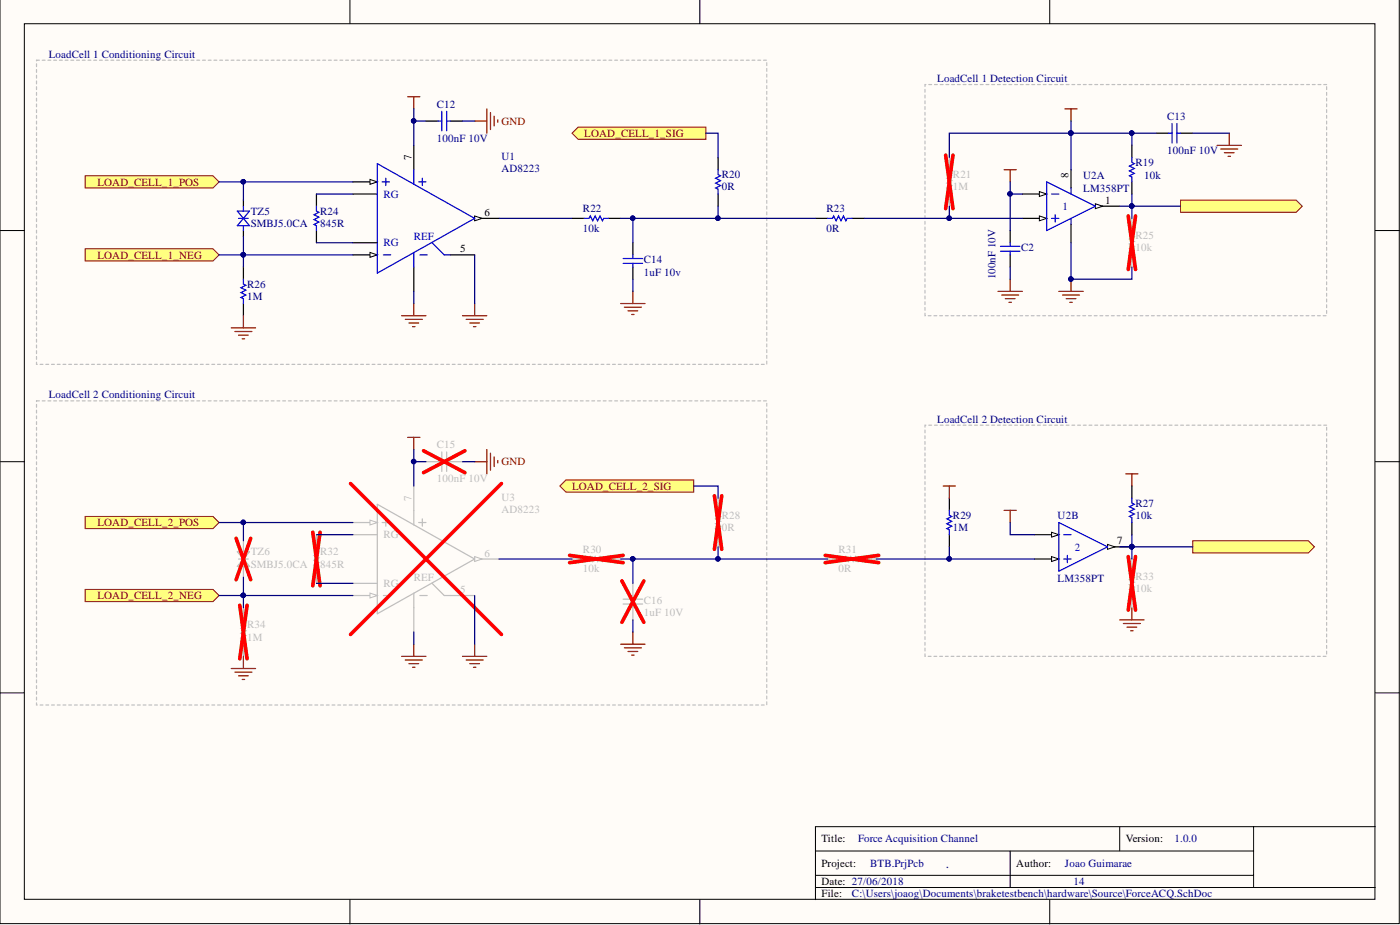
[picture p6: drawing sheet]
<svg xmlns="http://www.w3.org/2000/svg" width="292mm" height="193mm" viewBox="0 0 292 193" stroke-linecap="round" stroke-linejoin="round" font-family="sans-serif">
<defs><g id="words">
<text font-size="2.8" fill="#000080" x="197.3" y="181">.</text>
<g font-size="2.3" fill="#000080">
<text x="10.2" y="12.1">LoadCell 1 Conditioning Circuit</text>
<text x="195.5" y="17.1">LoadCell 1 Detection Circuit</text>
<text x="91.2" y="22.5">C12</text>
<text x="91.2" y="29.6">100nF 10V</text>
<text x="243.5" y="25">C13</text>
<text x="104.6" y="33.4">U1</text>
<text x="104.6" y="35.9">AD8223</text>
<text x="236.9" y="34.6">R19</text>
<text x="243.5" y="32.1">100nF 10V</text>
<text x="150.6" y="37.2">R20</text>
<text x="150.6" y="39.7">0R</text>
<text x="226" y="37.4">U2A</text>
<text x="226" y="40">LM358PT</text>
<text x="238.7" y="37.4">10k</text>
<text x="52.3" y="44.8">TZ5</text>
<text x="52.3" y="47.3">SMBJ5.0CA</text>
<text x="66.8" y="44.8">R24</text>
<text x="66.8" y="47.3">845R</text>
<text x="121.6" y="44.3">R22</text>
<text x="172.4" y="44.3">R23</text>
<text x="121.6" y="48.4">10k</text>
<text x="172.4" y="48.4">0R</text>
<text x="213.1" y="52.4">C2</text>
<text x="134.3" y="54.9">C14</text>
<text x="134.3" y="57.5">1uF 10v</text>
<text x="207.7" y="58.2" transform="rotate(-90 207.7 58.2)">100nF 10V</text>
<text x="51.5" y="60">R26</text>
<text x="51.5" y="62.6">1M</text>
<text x="10.2" y="83.1">LoadCell 2 Conditioning Circuit</text>
<text x="195.5" y="88.2">LoadCell 2 Detection Circuit</text>
<text x="236.9" y="105.7">R27</text>
<text x="198.8" y="108.2">R29</text>
<text x="198.8" y="110.8">1M</text>
<text x="220.7" y="108.2">U2B</text>
<text x="236.9" y="108.2">10k</text>
<text x="220.7" y="121.4">LM358PT</text>
<text x="179" y="175.8">Force Acquisition Channel</text>
<text x="245" y="175.8">1.0.0</text>
<text x="181.6" y="180.8">BTB.PrjPcb</text>
<text x="222.2" y="180.8">Joao Guimarae</text>
<text x="224" y="184.6">14</text>
<text x="177.8" y="187.2">C:\Users\joaog\Documents\braketestbench\hardware\Source\ForceACQ.SchDoc</text>
</g>
<g font-size="2.3" fill="#800000">
<text x="104.6" y="26">GND</text>
<text x="121.9" y="28.6">LOAD_CELL_1_SIG</text>
<text x="20.3" y="38.7">LOAD_CELL_1_POS</text>
<text x="20.3" y="53.9">LOAD_CELL_1_NEG</text>
<text x="104.6" y="97.1">GND</text>
<text x="119.3" y="102.2">LOAD_CELL_2_SIG</text>
<text x="20.3" y="109.8">LOAD_CELL_2_POS</text>
<text x="20.3" y="125">LOAD_CELL_2_NEG</text>
</g>
<g font-size="2.3">
<text x="85.8" y="33.4" transform="rotate(-90 85.8 33.4)">7</text>
<text x="223" y="37.2" transform="rotate(-90 223 37.2)">8</text>
<text x="101.1" y="45.1">6</text>
<text x="230.6" y="42.5">1</text>
<text x="96" y="52.7">5</text>
<text x="233.1" y="113.6">7</text>
<text x="171.4" y="175.8">Title:</text>
<text x="234.9" y="175.8">Version:</text>
<text x="171.4" y="180.8">Project:</text>
<text x="171.4" y="184.6">Date: 27/06/2018</text>
<text x="212" y="180.8">Author:</text>
<text x="171.4" y="187.2">File:</text>
</g>
<g font-size="2.3" fill="#00f">
<text x="80" y="41.2">RG</text>
<text x="221.7" y="43.8">1</text>
<text x="80" y="51.4">RG</text>
<text x="86.3" y="50.1">REF</text>
<text x="224.2" y="114.8">2</text>
</g>
<g font-size="2.3" fill="#bfbebc">
<text x="198.8" y="37.2">R21</text>
<text x="198.8" y="39.7">1M</text>
<text x="236.9" y="49.9">R25</text>
<text x="236.9" y="52.4">10k</text>
<text x="91.2" y="93.5">C15</text>
<text x="91.2" y="100.6">100nF 10V</text>
<text x="85.8" y="104.4" transform="rotate(-90 85.8 104.4)">7</text>
<text x="104.6" y="104.4">U3</text>
<text x="104.6" y="107">AD8223</text>
<text x="80" y="112.3">RG</text>
<text x="150.6" y="108.2">R28</text>
<text x="150.6" y="110.8">0R</text>
<text x="52.3" y="115.9">TZ6</text>
<text x="52.3" y="118.4">SMBJ5.0CA</text>
<text x="66.8" y="115.9">R32</text>
<text x="66.8" y="118.4">845R</text>
<text x="101.1" y="116.1">6</text>
<text x="121.6" y="115.4">R30</text>
<text x="121.6" y="119.4">10k</text>
<text x="175" y="115.4">R31</text>
<text x="175" y="119.4">0R</text>
<text x="80" y="122.5">RG</text>
<text x="86.3" y="121.2">REF</text>
<text x="96" y="123.7">5</text>
<text x="236.9" y="120.9">R33</text>
<text x="236.9" y="123.5">10k</text>
<text x="51.5" y="131.1">R34</text>
<text x="134.3" y="126">C16</text>
<text x="134.3" y="128.6">1uF 10V</text>
<text x="51.5" y="133.6">1M</text>
</g>
</g></defs>
<g fill="#fffcf8" stroke="#000" stroke-width=".21">
<path d="M0 -.1h291.9v192.8h-291.9z"/>
<path d="M5.1 5h281.8v182.6h-281.8z"/>
</g>
<g fill="none" stroke="#000" stroke-width=".21">
<path d="M73 0v5M146 0v5M219 0v5M0 48.1h5.1M286.9 48.1h5.1M0 96.3h5.1M286.9 96.3h5.1M0 144.5h5.1M286.9 144.5h5.1M170.1 177.5h91.5M210.8 177.5v7.6M233.6 172.5v5"/>
<path d="M261.6 172.5h-91.5v15.2M286.9 172.5h-25.3v12.6M73 187.7v5.1M146 187.7v5.1M170.1 185.1h116.8M170.1 182.6h91.5M219 187.7v5.1"/>
</g>
<g fill="#ffff80" stroke="#800000" stroke-width=".21">
<path d="M17.8 36.7h26.6l1.3 1.2-1.3 1.3h-26.6z" fill-rule="evenodd"/>
<path d="M17.8 51.9h26.6l1.3 1.3-1.3 1.2h-26.6z" fill-rule="evenodd"/>
</g>
<path d="M7.6 12.6h152.4v63.4h-152.4v-63.4" fill="none" stroke="#c0c0c0" stroke-width=".25" stroke-dasharray=".6 .6"/>
<path d="M119.3 27.8l1.3-1.3h26.7v2.6h-26.7z" fill-rule="evenodd" fill="#ffff80" stroke="#800000" stroke-width=".21"/>
<g fill="none" stroke="#800000" stroke-width=".25">
<path d="M85.1 20.2h2.5M86.3 20.2v2.5M99 25.3h2.6M101.6 22.7v5.1M102.3 23.5v3.5M103.1 24.2v2.1M103.9 25v.5M83.8 65.9h5.1M84.6 66.6h3.5M85.3 67.4h2.1M86.1 68.1h.5M86.3 63.3v2.6"/>
<path d="M129.5 63.3h5.1M130.3 64.1h3.5M131 64.8h2.1M131.8 65.6h.5M132 60.8v2.5"/>
</g>
<g fill="#ffff80" stroke="#800000" stroke-width=".21">
<path d="M17.8 107.7h26.6l1.3 1.3-1.3 1.3h-26.6z" fill-rule="evenodd"/>
<path d="M17.8 123h26.6l1.3 1.2-1.3 1.3h-26.6z" fill-rule="evenodd"/>
</g>
<path d="M7.6 83.6h152.4v63.5h-152.4v-63.5" fill="none" stroke="#c0c0c0" stroke-width=".25" stroke-dasharray=".6 .6"/>
<g fill="none" stroke="#000" stroke-width=".25">
<path d="M73.6 37.9h5.1M88.9 25.3h2.5M94 25.3h2.5M149.8 32.9v2.5M50.8 41.8v1.2M50.8 48.1v1.3M66 40.5v2.5M66 48.1v2.5M119.3 45.6h2.6M127 45.6h2.5M132 50.6v2.6M132 55.7v2.5"/>
<path d="M149.8 40.5v2.5"/>
</g>
<g fill="none" stroke="#00f" stroke-width=".25">
<path d="M91.4 25.3h.8M92.2 23.2v4.1M93.2 23.2v4.1M93.2 25.3h.8M149.8 35.4v1l.5 .3-1 .5 1 .5-1 .5 1 .5-1 .5 .5 .3v1M49.5 44h2.6l-2.6 3.1h2.6zM49.8 45.6h2M50.8 43v1M50.8 47.1v1M66 43v1l.5 .3-1 .5 1 .5-1 .5 1 .5-1 .5 .5 .3v1M121.9 45.6h1l.3-.5 .5 1 .5-1 .5 1 .5-1 .5 1 .3-.5h1M130 53.9h4.1"/>
<path d="M130 54.9h4.1M132 53.2v.7M132 54.9v.8"/>
</g>
<path d="M77.2 37.4l1.5 .5-1.5 .6z" fill="#fffcf8"/>
<path d="M77.2 37.4l1.5 .5-1.5 .6z" fill="none" stroke="#000" stroke-width=".21"/>
<path d="M73.6 53.2h5.1" fill="none" stroke="#000" stroke-width=".25"/>
<path d="M77.2 52.7l1.5 .5-1.5 .5z" fill="#fffcf8"/>
<path d="M77.2 52.7l1.5 .5-1.5 .5z" fill="none" stroke="#000" stroke-width=".21"/>
<path d="M99 45.6h5.1" fill="none" stroke="#000" stroke-width=".25"/>
<path d="M99 45.1l1.6 .5-1.6 .5z" fill="#fffcf8"/>
<path d="M99 45.1l1.6 .5-1.6 .5z" fill="none" stroke="#000" stroke-width=".21"/>
<path d="M86.3 30.3v5.1M73.6 40.5h5.1M73.6 50.6h5.1M86.3 55.7v5.1M94 53.2h5" fill="none" stroke="#000" stroke-width=".25"/>
<path d="M78.7 34.1l20.3 11.5-20.3 11.4zM79.7 37.9h1.6M80.5 37.2v1.5M86.3 35.4v3.1M87.4 37.9h1.5M88.1 37.2v1.5M80 53.2h1.5M86.3 52.7v3M87.6 53.2h1.5M90.1 50.6l2.6 2.6h1.3" fill="none" stroke="#00f" stroke-width=".25"/>
<g fill="none" stroke="#800000" stroke-width=".25">
<path d="M85.1 91.2h2.5M86.3 91.2v2.6M99 96.3h2.6M101.6 93.8v5.1M102.3 94.5v3.6M103.1 95.3v2M103.9 96.1v.5M83.8 136.9h5.1M84.6 137.7h3.5M85.3 138.4h2.1M86.1 139.2h.5M86.3 134.4v2.5"/>
<path d="M129.5 134.4h5.1M130.3 135.1h3.5M131 135.9h2.1M131.8 136.7h.5M132 131.9v2.5"/>
</g>
<g fill="none" stroke="#bfbebc" stroke-width=".25">
<path d="M88.9 96.3h3.3M92.2 94.3v4M93.2 96.3h3.3M93.2 94.3v4M49.5 115.1h2.6l-2.6 3h2.6zM49.8 116.6h2M50.8 112.8v2.3M50.8 118.1v2.3M66 111.5v3.6l.5 .3-1 .5 1 .5-1 .5 1 .5-1 .5 .5 .2v3.6M73.6 109h5.1M119.3 116.6h3.6l.3-.5 .5 1 .5-1 .5 1 .5-1 .5 1 .3-.5h3.5M149.8 103.9v3.6l.5 .2-1 .5 1 .6-1 .5 1 .5-1 .5 .5 .2v3.6"/>
<path d="M130 125h4.1M130 126h4.1M132 121.7v3.3M132 126v3.3"/>
</g>
<path d="M88.4 94l8.6 4.6M97 94l-8.6 4.6M49.3 112.3l3 8.6M52.3 112.3l-3 8.6M65.3 111l1.5 11.2M66.8 111l-1.5 11.2M118.8 115.9l11.2 1.5M130 115.9l-11.2 1.5M149.1 103.4l1.5 11.2M150.6 103.4l-1.5 11.2M129.8 121.2l4.5 8.6M134.3 121.2l-4.5 8.6" fill="none" stroke="#f00" stroke-width=".76"/>
<path d="M77.2 108.5l1.5 .5-1.5 .5z" fill="#fffcf8"/>
<path d="M77.2 108.5l1.5 .5-1.5 .5z" fill="none" stroke="#bfbebc" stroke-width=".21"/>
<path d="M73.6 124.2h5.1" fill="none" stroke="#bfbebc" stroke-width=".25"/>
<path d="M77.2 123.7l1.5 .5-1.5 .5z" fill="#fffcf8"/>
<path d="M77.2 123.7l1.5 .5-1.5 .5z" fill="none" stroke="#bfbebc" stroke-width=".21"/>
<path d="M99 116.6h5.1" fill="none" stroke="#bfbebc" stroke-width=".25"/>
<path d="M99 116.1l1.6 .5-1.6 .5z" fill="#fffcf8"/>
<path d="M99 116.1l1.6 .5-1.6 .5z" fill="none" stroke="#bfbebc" stroke-width=".21"/>
<path d="M73.6 111.5h5.1M78.7 105.2l20.3 11.4-20.3 11.4zM79.7 109h1.6M80.5 108.2v1.6M86.3 101.4v8.1M87.4 109h1.5M88.1 108.2v1.6M73.6 121.7h5.1M80 124.2h1.5M86.3 123.7v8.2M87.6 124.2h1.5M90.1 121.7l2.6 2.5h6.3" fill="none" stroke="#bfbebc" stroke-width=".25"/>
<path d="M73.1 100.9l31.5 31.5M104.6 100.9l-31.5 31.5" fill="none" stroke="#f00" stroke-width=".76"/>
<path d="M209.5 35.4h2.5M210.8 35.4v2.5M222.2 22.7h2.5M223.5 22.7v2.6M223.5 58.2v2.6M220.9 60.8h5.1M221.7 61.5h3.5M222.4 62.3h2.1M223.2 63.1h.5" fill="none" stroke="#800000" stroke-width=".25"/>
<circle cx="223.4" cy="58.2" r=".47" fill="#000080" stroke="#000080" stroke-width=".21"/>
<path d="M246.3 41.8h24.1l1.3 1.2-1.3 1.3h-24.1z" fill-rule="evenodd" fill="#ffff80" stroke="#800000" stroke-width=".21"/>
<g fill="none" stroke="#800000" stroke-width=".25">
<path d="M253.9 30.3h5.1M254.7 31.1h3.6M255.5 31.9h2M256.2 32.6h.5M256.5 27.8v2.5M234.9 98.9h2.5M236.2 98.9v2.5M209.5 106.5h2.5M210.8 106.5v2.5M233.6 129.3h5.1M234.4 130.1h3.5M235.1 130.8h2.1"/>
<path d="M235.9 131.6h.5M236.2 126.8v2.5"/>
</g>
<path d="M198.1 32.9v3.5l.5 .3-1 .5 1 .5-1 .5 1 .5-1 .5 .5 .3v3.5M236.2 45.6v3.5l.5 .3-1 .5 1 .5-1 .5 1 .5-1 .5 .5 .3v3.5" fill="none" stroke="#bfbebc" stroke-width=".25"/>
<path d="M197.3 32.4l1.5 11.1M198.8 32.4l-1.5 11.1M235.4 45.1l1.5 11.1M236.9 45.1l-1.5 11.1" fill="none" stroke="#f00" stroke-width=".76"/>
<path d="M236.2 30.3v2.6M236.2 37.9v2.6M241.2 27.8h2.6M246.3 27.8h2.6" fill="none" stroke="#000" stroke-width=".25"/>
<path d="M236.2 32.9v1l.5 .2-1 .5 1 .6-1 .5 1 .5-1 .5 .5 .2v1M243.8 27.8h.7M244.5 25.8v4M245.6 25.8v4M245.6 27.8h.7" fill="none" stroke="#00f" stroke-width=".25"/>
<path d="M248.9 112.8h24.1l1.2 1.3-1.2 1.3h-24.1z" fill-rule="evenodd" fill="#ffff80" stroke="#800000" stroke-width=".21"/>
<path d="M228.5 43h5.1M198.1 103.9v2.6M198.1 111.5v2.6M236.2 101.4v2.5M236.2 109v2.5" fill="none" stroke="#000" stroke-width=".25"/>
<path d="M198.1 106.5v1l.5 .2-1 .5 1 .6-1 .5 1 .5-1 .5 .5 .2v1M236.2 103.9v1l.5 .3-1 .5 1 .5-1 .5 1 .5-1 .5 .5 .3v1" fill="none" stroke="#00f" stroke-width=".25"/>
<path d="M236.2 116.6v3.6l.5 .2-1 .5 1 .5-1 .6 1 .5-1 .5 .5 .2v3.6" fill="none" stroke="#bfbebc" stroke-width=".25"/>
<path d="M235.4 116.1l1.5 11.2M236.9 116.1l-1.5 11.2" fill="none" stroke="#f00" stroke-width=".76"/>
<path d="M228.5 42.5l1.6 .5-1.6 .5z" fill="#fffcf8"/>
<path d="M228.5 42.5l1.6 .5-1.6 .5z" fill="none" stroke="#000" stroke-width=".21"/>
<path d="M213.3 45.6h5.1" fill="none" stroke="#000" stroke-width=".25"/>
<path d="M216.9 45.1l1.5 .5-1.5 .5z" fill="#fffcf8"/>
<path d="M216.9 45.1l1.5 .5-1.5 .5z" fill="none" stroke="#000" stroke-width=".21"/>
<path d="M213.3 40.5h5.1" fill="none" stroke="#000" stroke-width=".25"/>
<path d="M216.9 40l1.5 .5-1.5 .5z" fill="#fffcf8"/>
<path d="M216.9 40l1.5 .5-1.5 .5z" fill="none" stroke="#000" stroke-width=".21"/>
<path d="M218.4 37.9l10.1 5.1-10.1 5.1zM223.5 39.2v1.3M219.4 45.6h1.5M219.4 40.5h1.5M220.2 44.8v1.5M223.5 45.6v1.2" fill="none" stroke="#00f" stroke-width=".25"/>
<path d="M223.5 35.4v3.8M223.5 46.8v3.8M231.1 114.1h5.1" fill="none" stroke="#000" stroke-width=".25"/>
<path d="M231.1 113.6l1.5 .5-1.5 .5z" fill="#fffcf8"/>
<path d="M231.1 113.6l1.5 .5-1.5 .5z" fill="none" stroke="#000" stroke-width=".21"/>
<circle cx="236.1" cy="114" r=".47" fill="#000080" stroke="#000080" stroke-width=".21"/>
<path d="M215.8 116.6h5.1" fill="none" stroke="#000" stroke-width=".25"/>
<path d="M219.4 116.1l1.5 .5-1.5 .5z" fill="#fffcf8"/>
<path d="M219.4 116.1l1.5 .5-1.5 .5z" fill="none" stroke="#000" stroke-width=".21"/>
<path d="M215.8 111.5h5.1" fill="none" stroke="#000" stroke-width=".25"/>
<path d="M219.4 111l1.5 .5-1.5 .6z" fill="#fffcf8"/>
<path d="M219.4 111l1.5 .5-1.5 .6z" fill="none" stroke="#000" stroke-width=".21"/>
<path d="M50.8 58.2v1.1l.5 .2-1 .5 1 .5-1 .5 1 .5-1 .6 .5 .2v1M220.9 109l10.2 5.1-10.2 5.1zM221.9 116.6h1.6M221.9 111.5h1.6M222.7 115.9v1.5" fill="none" stroke="#00f" stroke-width=".25"/>
<circle cx="236.1" cy="114" r=".47" fill="#000080" stroke="#000080" stroke-width=".21"/>
<path d="M48.2 68.4h5.1M49 69.2h3.6M49.8 69.9h2M50.5 70.7h.5M50.8 65.9v2.5M196.8 101.4h2.5M198.1 101.4v2.5M48.2 139.5h5.1M50.8 136.9v2.6M49 140.2h3.6M49.8 141h2M50.5 141.7h.5" fill="none" stroke="#800000" stroke-width=".25"/>
<path d="M50.8 55.7v2.5M50.8 63.3v2.6" fill="none" stroke="#000" stroke-width=".25"/>
<path d="M50.8 126.8v3.5l.5 .3-1 .5 1 .5-1 .5 1 .5-1 .5 .5 .3v3.5" fill="none" stroke="#bfbebc" stroke-width=".25"/>
<path d="M50 126.3l1.5 11.1M51.5 126.3l-1.5 11.1" fill="none" stroke="#f00" stroke-width=".76"/>
<path d="M276.8 17.6h-83.8v48.3h83.8v-48.3M276.8 88.7h-83.8v48.2h83.8v-48.2" fill="none" stroke="#c0c0c0" stroke-width=".25" stroke-dasharray=".6 .6"/>
<path d="M116.8 101.4l1.3-1.3h26.6v2.6h-26.6z" fill-rule="evenodd" fill="#ffff80" stroke="#800000" stroke-width=".21"/>
<g fill="none" stroke="#000080" stroke-width=".25">
<path d="M45.7 37.9h27.9M50.8 37.9v3.9M86.3 22.7v2.6h2.6M86.3 25.3v5M96.5 25.3h2.5M147.3 27.8h2.5v5.1M210.8 37.9v2.6h2.5M223.5 25.3v10.1M236.2 27.8v2.5M241.2 27.8h-43.1v5.1M248.9 27.8h7.6M45.7 53.2h27.9"/>
<path d="M50.8 49.4v6.3M66 40.5h7.6M66 50.6h7.6M99 53.2v10.1M104.1 45.6h15.2M132 45.6v5M132 58.2v2.6M149.8 43v2.6h-20.3M149.8 45.6h20.3M180.3 45.6h17.8M198.1 43v2.6h15.2M210.8 40.5v7.6"/>
<path d="M210.8 55.7v2.5M223.5 50.6v7.6h12.7v-2.5M233.6 43h12.7M236.2 40.5v5.1M86.3 60.8v2.5M86.3 93.8v2.5h2.6M86.3 96.3v5.1M96.5 96.3h2.5M45.7 109h27.9M50.8 109v3.8M66 111.5h7.6M104.1 116.6h15.2"/>
<path d="M132 116.6v5.1M144.7 101.4h5.1v2.5M149.8 114.1v2.5h-20.3M149.8 116.6h22.9M182.8 116.6h15.3M198.1 114.1v2.5h17.7M210.8 109v2.5h5M233.6 114.1h15.3M236.2 111.5v5.1M45.7 124.2h27.9M50.8 120.4v6.4M66 121.7h7.6"/>
<path d="M86.3 131.9v2.5M99 124.2v10.2M132 129.3v2.6"/>
</g>
<g fill="#000080" stroke="#000080" stroke-width=".21">
<circle cx="132" cy="45.5" r=".47"/>
<circle cx="86.3" cy="25.2" r=".47"/>
<circle cx="50.7" cy="37.9" r=".47"/>
<circle cx="50.7" cy="53.1" r=".47"/>
<circle cx="132" cy="116.6" r=".47"/>
<circle cx="86.3" cy="96.3" r=".47"/>
<circle cx="50.7" cy="109" r=".47"/>
<circle cx="50.7" cy="124.2" r=".47"/>
<circle cx="210.7" cy="40.4" r=".47"/>
<circle cx="236.1" cy="43" r=".47"/>
<circle cx="236.1" cy="27.8" r=".47"/>
<circle cx="223.4" cy="27.8" r=".47"/>
<circle cx="236.1" cy="114" r=".47"/>
<circle cx="223.4" cy="58.2" r=".47"/>
<circle cx="198" cy="116.6" r=".47"/>
<circle cx="198" cy="45.5" r=".47"/>
<circle cx="149.8" cy="116.6" r=".47"/>
<circle cx="149.8" cy="45.5" r=".47"/>
</g>
<path d="M170.1 45.6h2.6M177.8 45.6h2.5M210.8 48.1v2.5M210.8 53.2v2.5" fill="none" stroke="#000" stroke-width=".25"/>
<path d="M172.7 45.6h1l.2-.5 .6 1 .5-1 .5 1 .5-1 .5 1 .2-.5h1.1M208.7 51.4h4.1M208.7 52.4h4.1M210.8 50.6v.8M210.8 52.4v.8" fill="none" stroke="#00f" stroke-width=".25"/>
<path d="M172.7 116.6h3.5l.3-.5 .5 1 .5-1 .5 1 .5-1 .5 1 .3-.5h3.5" fill="none" stroke="#bfbebc" stroke-width=".25"/>
<path d="M172.2 115.9l11.1 1.5M183.3 115.9l-11.1 1.5" fill="none" stroke="#f00" stroke-width=".76"/>
<g fill="none" stroke="#800000" stroke-width=".25">
<path d="M210.8 58.2v2.6M96.5 65.9h5.1M97.3 66.6h3.5M98 67.4h2.1M98.8 68.1h.5M99 63.3v2.6M208.2 60.8h5.1M209 61.5h3.5M209.7 62.3h2.1M210.5 63.1h.5M96.5 136.9h5.1M97.3 137.7h3.5"/>
<path d="M98 138.4h2.1M98.8 139.2h.5M99 134.4v2.5"/>
</g>
<use href="#words"/>
</svg>
